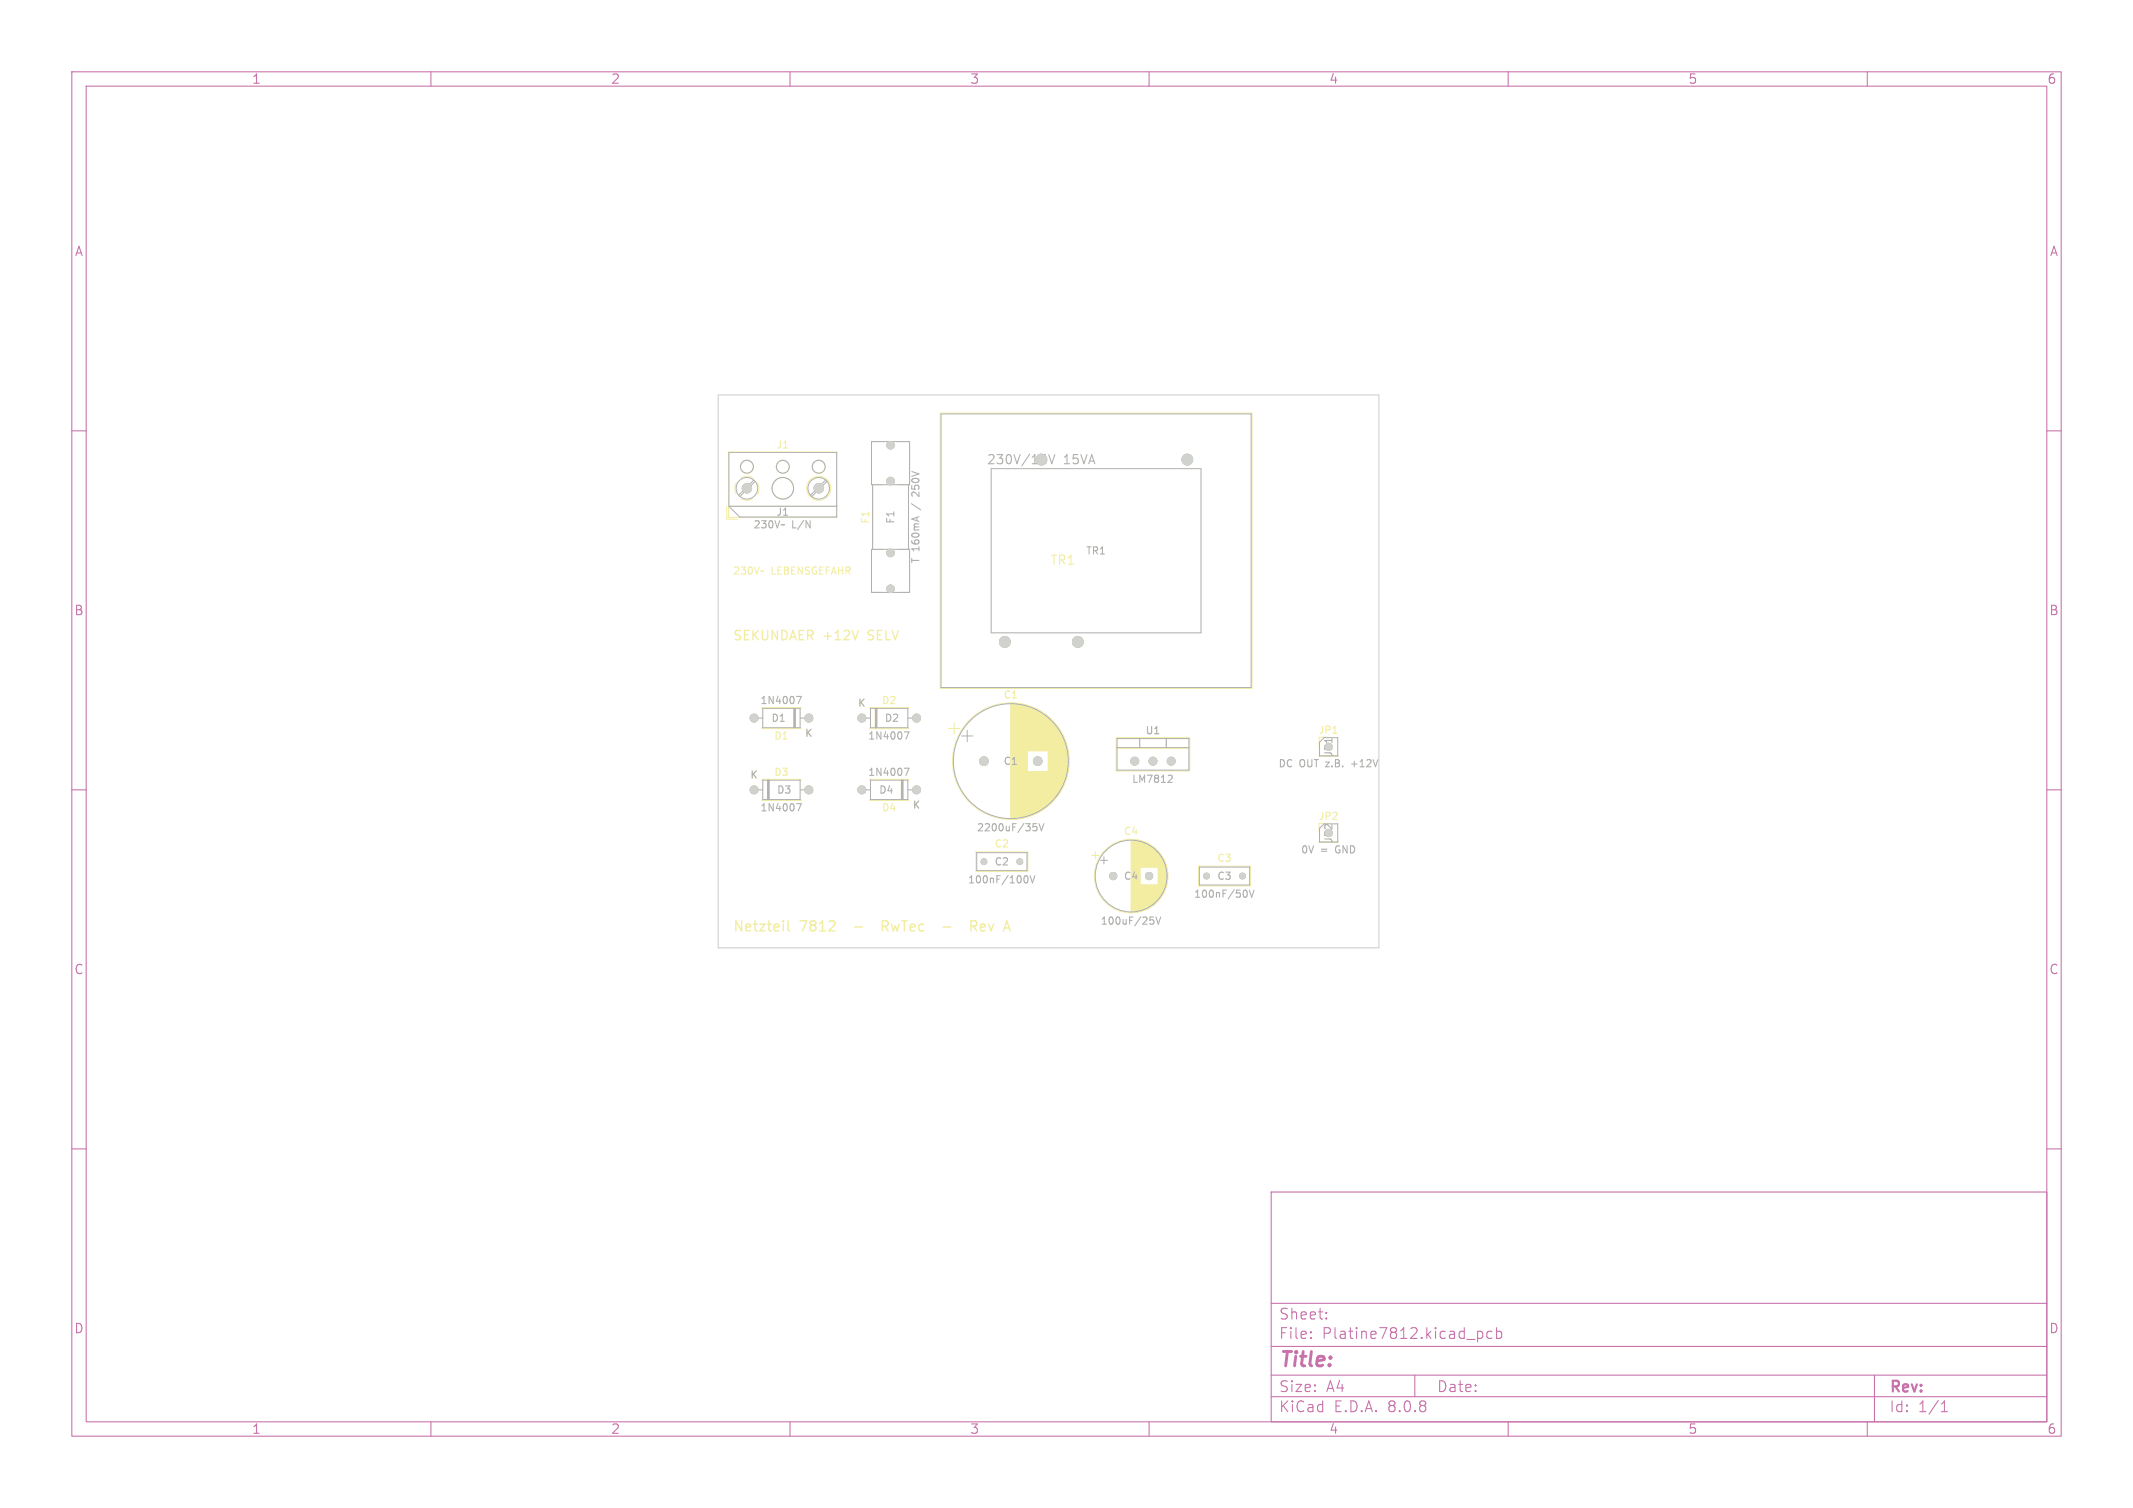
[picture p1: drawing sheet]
<svg xmlns="http://www.w3.org/2000/svg" width="297mm" height="210mm" viewBox="0 0 297 210" stroke-linecap="round" stroke-linejoin="round" font-family="sans-serif">
<defs><g id="words">
<text font-size="2.8" fill="#c872ab" x="178" y="190.9">Title:</text>
<g font-size="2.1" fill="#c872ab">
<text x="178" y="184">Sheet:</text>
<text x="178" y="186.7">File:</text>
<text x="184.1" y="186.7">Platine7812.kicad_pcb</text>
<text x="178" y="196.9">KiCad</text>
<text x="178" y="194.1">Size:</text>
<text x="184.7" y="194.1">A4</text>
<text x="185.7" y="196.9">E.D.A.</text>
<text x="193.3" y="196.9">8.0.8</text>
<text x="200" y="194.1">Date:</text>
<text x="263" y="194.3">Rev:</text>
<text x="263" y="196.9">Id:</text>
<text x="267.1" y="196.9">1/1</text>
</g>
<g font-size="1.9" fill="#f2eda1">
<text x="102" y="130">Netzteil</text>
<text x="111.4" y="130">7812</text>
<text x="124" y="130">RwTec</text>
<text x="137.6" y="130">Rev</text>
</g>
<g font-size="1.8" fill="#c872ab">
<text x="35" y="11.9">1</text>
<text x="85" y="11.9">2</text>
<text x="135" y="11.9">3</text>
<text x="185" y="11.9">4</text>
<text x="235" y="11.9">5</text>
<text x="285" y="11.9">6</text>
<text x="10.3" y="35.9">A</text>
<text x="285.4" y="35.9">A</text>
<text x="10.3" y="85.9">B</text>
<text x="285.3" y="85.9">B</text>
<text x="10.3" y="135.9">C</text>
<text x="285.3" y="135.9">C</text>
<text x="10.3" y="185.9">D</text>
<text x="285.3" y="185.9">D</text>
<text x="35" y="199.9">1</text>
<text x="85" y="199.9">2</text>
<text x="135" y="199.9">3</text>
<text x="185" y="199.9">4</text>
<text x="235" y="199.9">5</text>
<text x="285" y="199.9">6</text>
</g>
<g font-size="1.8" fill="#afafaf">
<text x="137.3" y="64.9">230V/15V</text>
<text x="148.1" y="64.9">15VA</text>
</g>
<g font-size="1.8" fill="#f2eda1">
<text x="146.2" y="78.9">TR1</text>
<text x="102" y="89.4">SEKUNDAER</text>
<text x="114.6" y="89.4">+12V</text>
<text x="121.1" y="89.4">SELV</text>
</g>
<g font-size="1.4" fill="#f2eda1">
<text x="108" y="62.7">J1</text>
<text x="121.2" y="73" transform="rotate(-90 121.2 73)">F1</text>
<text x="102" y="80.2">230V~</text>
<text x="107.4" y="80.2">LEBENSGEFAHR</text>
<text x="122.7" y="98.3">D2</text>
<text x="139.6" y="97.5">C1</text>
<text x="107.7" y="103.2">D1</text>
<text x="183.5" y="102.4">JP1</text>
<text x="107.7" y="108.3">D3</text>
<text x="122.7" y="113.2">D4</text>
<text x="138.4" y="118.2">C2</text>
<text x="156.4" y="116.5">C4</text>
<text x="169.4" y="120.2">C3</text>
</g>
<g font-size="1.4" fill="#afafaf">
<text x="128.2" y="70.7" transform="rotate(-90 128.2 70.7)">/</text>
<text x="128.2" y="68.7" transform="rotate(-90 128.2 68.7)">250V</text>
<text x="104.8" y="73.8">230V~</text>
<text x="108" y="72">J1</text>
<text x="110.3" y="73.8">L/N</text>
<text x="124.7" y="73" transform="rotate(-90 124.7 73)">F1</text>
<text x="151.1" y="77.4">TR1</text>
<text x="128.2" y="78.6" transform="rotate(-90 128.2 78.6)">T 160mA</text>
<text x="105.8" y="98.3">1N4007</text>
<text x="107.3" y="100.7">D1</text>
<text x="119.4" y="98.6">K</text>
<text x="123.1" y="100.7">D2</text>
<text x="112" y="102.8">K</text>
<text x="120.8" y="103.2">1N4007</text>
<text x="139.6" y="106.7">C1</text>
<text x="159.4" y="102.5">U1</text>
<text x="177.9" y="107.1">DC</text>
<text x="180.9" y="107.1">OUT z.B.</text>
<text x="188.6" y="107.1">+12V</text>
<text x="104.4" y="108.6">K</text>
<text x="105.8" y="113.2">1N4007</text>
<text x="108.1" y="110.7">D3</text>
<text x="120.8" y="108.3">1N4007</text>
<text x="122.3" y="110.7">D4</text>
<text x="127" y="112.8">K</text>
<text x="157.5" y="109.2">LM7812</text>
<text x="135.9" y="116">2200uF/35V</text>
<text x="181.1" y="119.1">0V</text>
<text x="183.5" y="114.4">JP2</text>
<text x="183.9" y="119.1">=</text>
<text x="186.1" y="119.1">GND</text>
<text x="134.7" y="123.2">100nF/100V</text>
<text x="138.4" y="120.7">C2</text>
<text x="156.4" y="122.7">C4</text>
<text x="166.2" y="125.2">100nF/50V</text>
<text x="169.4" y="122.7">C3</text>
<text x="153.2" y="129">100uF/25V</text>
</g>
<g font-size="1.4" fill="#d0d2cd">
<text x="185.7" y="105.5" transform="rotate(-90 185.7 105.5)">JP1</text>
<text x="185.7" y="117.5" transform="rotate(-90 185.7 117.5)">JP2</text>
</g>
</g></defs>
<g fill="none" stroke="#c872ab" stroke-width=".15">
<path d="M10 10h277v190h-277zM12 12h273v186h-273zM60 10v2M110 10v2M160 10v2M210 10v2M260 10v2M10 60h2M285 60h2M10 110h2M285 110h2M10 160h2"/>
<path d="M177 166h108v32h-108zM285 160h2M60 198v2M110 198v2M160 198v2M177 194.5h108M177 191.5h108M177 187.5h108M177 181.5h108M182.5 186.3h.1l-.1 .1M182.5 186.3v.1M182.5 185.5v.1"/>
<path d="M182.5 185.5h.1l-.1 .1M184.7 183.6v.1M184.7 183.6h-.1l.1 .1M184.7 182.8v.1M184.7 182.8h-.1l.1 .1M197 191.5v3M205.7 185.5l.5-.1 .3 .3v.4l-.2 .2-.1 .1-.5-.1M207.7 185.5l-.4-.1-.3 .3v.4l.2 .2 .1 .1 .4-.1M208.4 185.5l.4-.1 .3 .3v.4l-.1 .2-.2 .1-.4-.1M208.4 184.9v1.5M210 198v2M260 198v2"/>
<path d="M261 191.5v6.5M270.3 196.6h.9M270.3 195.5l.4-.4v1.5"/>
</g>
<path d="M109.1 128.2v.2M109.1 128.7v.9M109.7 128.2v1.2l.2 .2M119 129.1h1.1M123.2 129l.5 .6M123.5 128.3l-.6-.1v1.4M123.5 128.9l-.6 .1M131.3 129.1h1.1M135.2 129h.5a.38 .38 0 0 0 .3-.4 .38 .38 0 0 0-.3-.4h-.5v1.4M135.5 129l.5 .6M137.1 128.8l-.4-.1-.2 .2 .1 .7h.5M137.2 129l-.7 .2" fill="none" stroke="#f2eda1" stroke-width=".2"/>
<path d="M119.5 87.8l-.4 1.3" fill="none" stroke="#f2eda1" stroke-width=".19"/>
<path d="M185.6 102.1h.6" fill="none" stroke="#f2eda1" stroke-width=".15"/>
<g fill="none" stroke="#f2eda1" stroke-width=".14">
<path d="M130.9 57.5h43.4v38.4h-43.4zM101.2 70.6v1.7h1.5M101.4 62.9h15.2v9.2h-15.2zM101.4 70.5h15.2M102.5 67.2l-.2 .9 .2 .7M103.2 66.5l.7-.2 .9 .2M104.8 69.5l-.8 .2-.8-.2M105.5 67.2l.2 .7-.2 .9M112.8 69l-.1 .1M113 69.2l-.1 .1M115.1 66.7l-.1 .1M115.3 66.9l-.1 .1"/>
<path d="M121.5 67.5v9M122.9 61.5h-1.6v6h1.6M122.9 76.5h-1.6v6h1.6M125.1 61.5h1.5v6h-1.5M125.1 76.5h1.5v6h-1.5M126.5 67.5v9M106.1 98.5h5.4v.2M110.5 98.5v3M110.6 98.5v3M110.8 98.5v3M121.1 98.7v-.2h5.4v.2M121.9 98.5v3"/>
<path d="M122 98.5v3M122.1 98.5v3M140.7 97.9v16.2M140.8 97.9v16.2M140.9 97.9v16.2M141 97.9v16.2M141.1 97.9v16.2M141.2 97.9v16.2M141.3 97.9v16.2M141.4 97.9v16.2M141.5 98v16M141.6 98v16"/>
<path d="M141.7 98v16M141.8 98v16M141.9 98v16M142 98v16M142.1 98v16M142.2 98v16M142.2 98.1v15.8M142.3 98.1v15.8M142.4 98.1v15.8M142.5 98.1v15.8M142.6 98.1v15.8M142.7 98.2v15.7"/>
<path d="M142.7 98.2v15.6M142.8 98.2v15.6M142.9 98.2v15.6M143 98.2v15.6M143.1 98.3v6.3M143.2 98.3v6.3M143.3 98.3v6.3M143.4 98.3v6.3M143.4 98.4v6.2M143.5 98.4v6.2M143.6 98.4v6.2M143.7 98.5v6.1"/>
<path d="M143.8 98.5v6.1M143.9 98.5v6.1M143.9 98.6v6M144 98.6v6M144.1 98.6v6M144.2 98.7v5.9M144.3 98.7v5.9M144.4 98.8v5.8M144.5 98.8v5.8M144.6 98.9v5.7M144.7 98.9v5.7M144.7 99v5.6"/>
<path d="M144.8 99v5.6M144.9 99v5.6M144.9 99.1v5.5M145 99.1v5.5M145.1 99.2v5.4M145.2 99.2v5.4M145.2 99.3v5.3M145.3 99.3v5.3M145.4 99.3v5.3M145.4 99.4v5.2M145.5 99.4v5.2M145.5 99.5v5.1"/>
<path d="M145.6 99.5v5.1M145.6 99.6v5M145.7 99.6v5M145.8 99.6v5M145.8 99.7v4.9M145.9 99.7v4.9M145.9 99.8v4.8M146 99.8v12.4M146 99.9v12.2M146.1 99.9v12.2M146.2 100v12M106.1 101.3v.2h5.4v-.2"/>
<path d="M106.1 108.7v-.2h5.4v.2M106.1 111.3v.2h5.4v-.2M106.9 108.5v3M107 108.5v3M107.1 108.5v3M121.1 101.3v.2h5.4v-.2M121.1 111.3v.2h5.4v-.2M121.1 108.5h5.4v.2M125.5 108.5v3M125.6 108.5v3M125.8 108.5v3M132.1 101.4h1.6"/>
<path d="M132.9 100.6v1.6M135.9 118.6h7.2v2.8h-7.2zM143.1 107.4v6.3M143.2 107.4v6.3M143.3 107.4v6.3M143.4 107.4v6.3M143.4 107.4v6.2M143.5 107.4v6.2M143.6 107.4v6.2M143.7 107.4v6.1M143.8 107.4v6.1M143.9 107.4v6.1"/>
<path d="M143.9 107.4v6M144 107.4v6M144.1 107.4v6M144.2 107.4v5.9M144.3 107.4v5.9M144.4 107.4v5.8M144.5 107.4v5.8M144.6 107.4v5.7M144.7 107.4v5.7M144.7 107.4v5.6M144.8 107.4v5.6M144.9 107.4v5.6"/>
<path d="M144.9 107.4v5.5M145 107.4v5.5M145.1 107.4v5.4M145.2 107.4v5.4M145.2 107.4v5.3M145.3 107.4v5.3M145.4 107.4v5.3M145.4 107.4v5.2M145.5 107.4v5.2M145.5 107.4v5.1M145.6 107.4v5.1M145.7 107.4v5"/>
<path d="M145.8 107.4v5M145.8 107.4v4.9M145.9 107.4v4.9M145.9 107.4v4.8M146.3 100.1v11.8M146.4 100.2v11.6M146.5 100.3v11.4M146.6 100.4v11.2M146.7 100.5v11M146.8 100.6v10.8M146.8 100.7v10.6M146.9 100.7v10.6"/>
<path d="M147 100.8v10.4M147 100.9v10.2M147.1 100.9v10.2M147.1 101v10M147.2 101v10M147.2 101.1v9.8M147.3 101.2v9.6M147.3 101.3v9.4M147.4 101.3v9.4M147.4 101.4v9.2M147.5 101.5v9M147.6 101.6v8.8"/>
<path d="M147.6 101.7v8.6M147.7 101.8v8.4M147.7 101.9v8.2M147.8 101.9v8.2M147.8 102v8M147.8 102.1v7.8M147.9 102.1v7.8M147.9 102.2v7.6M148 102.3v7.4M148 102.4v7.2M148.1 102.5v7M148.1 102.6v6.8"/>
<path d="M148.2 102.7v6.6M148.2 102.8v6.4M148.2 102.9v6.2M148.3 103v6M148.3 103.1v5.8M148.4 103.2v5.6M148.4 103.3v5.4M148.4 103.4v5.2M148.5 103.5v5M148.5 103.6v4.8M148.6 103.8v4.4M148.6 103.9v4.2"/>
<path d="M148.6 104.1v3.8M148.7 104.2v3.6M148.7 104.4v3.2M148.8 104.6v2.8M148.8 104.9v2.2M148.8 105.2v1.6M152 119.1h1M152.5 118.6v1M155.4 102.7h10.3v4.7h-10.3zM155.4 104.2h10.3M157.5 116.9v10.2M157.6 116.9v10.2"/>
<path d="M157.7 116.9v10.2M157.8 116.9v10.2M157.9 116.9v10.2M158 116.9v10.2M158.1 117v10.1M158.1 117v10M158.2 117v10M158.3 117v10M158.4 117v10M158.5 117v10M158.6 117v10M158.7 117.1v9.8"/>
<path d="M158.7 102.7v1.5M158.8 117.1v3.7M158.9 117.1v3.7M159 117.1v3.7M159 117.2v3.6M159.1 117.2v3.6M159.2 117.2v3.6M159.3 117.2v3.6M159.3 117.3v3.5M159.4 117.3v3.5M159.5 117.3v3.5M159.6 117.4v3.4"/>
<path d="M159.7 117.4v3.4M159.8 117.5v3.3M159.9 117.5v3.3M160 117.6v3.2M160.1 117.6v3.2M160.1 117.7v3.1M160.2 117.7v3.1M160.3 117.7v3.1M160.3 117.8v3M160.4 117.8v3M160.5 117.9v2.9M160.6 118v2.8"/>
<path d="M160.7 118v2.8M160.7 118.1v2.7M160.8 118.1v2.7M160.9 118.2v2.6M161 118.3v2.5M161.1 118.4v2.4M161.2 118.5v2.3M161.3 118.6v6.8M161.3 118.7v6.6M161.4 118.7v6.6M161.5 118.8v6.4M161.5 118.9v6.2"/>
<path d="M161.6 118.9v6.2M161.6 119v6M161.7 119.1v5.8M161.7 119.2v5.6M161.8 119.2v5.6M161.8 119.3v5.4M161.9 119.4v5.2M161.9 119.5v5M162 119.6v4.8M162.1 119.7v4.6M162.1 119.8v4.4M162.1 119.9v4.2"/>
<path d="M162.2 120v4M162.4 102.7v1.5M183.7 102.7v1.3M183.7 105.3h2.6zM183.7 114.7v1.3M183.7 117.3h2.6zM158.8 123.2v3.7M158.9 123.2v3.7M159 123.2v3.7M159.1 123.2v3.6M159.2 123.2v3.6M159.3 123.2v3.6"/>
<path d="M159.3 123.2v3.5M159.4 123.2v3.5M159.5 123.2v3.5M159.6 123.2v3.4M159.7 123.2v3.4M159.8 123.2v3.3M159.9 123.2v3.3M160 123.2v3.2M160.1 123.2v3.2M160.1 123.2v3.1M160.2 123.2v3.1M160.3 123.2v3.1"/>
<path d="M160.3 123.2v3M160.4 123.2v3M160.5 123.2v2.9M160.6 123.2v2.9M160.6 123.2v2.8M160.7 123.2v2.8M160.7 123.2v2.7M160.8 123.2v2.7M160.9 123.2v2.6M161 123.2v2.5M161.1 123.2v2.4M161.2 123.2v2.3"/>
<path d="M162.2 120.1v3.8M162.3 120.2v3.6M162.3 120.3v3.4M162.3 120.4v3.2M162.4 120.5v3M162.4 120.6v2.8M162.5 120.8v2.4M162.5 120.9v2.2M162.5 121.1v1.8M162.6 121.4v1.2M166.9 120.6h7.2v2.8h-7.2z"/>
<circle cx="104" cy="65" r=".9"/>
<circle cx="109" cy="68" r="1.5"/>
<circle cx="109" cy="65" r=".9"/>
<circle cx="114" cy="68" r="1.68"/>
<circle cx="114" cy="65" r=".9"/>
<circle cx="140.7" cy="106" r="8.1"/>
<circle cx="157.5" cy="122" r="5.1"/>
</g>
<g fill="#f2eda1" stroke="#f2eda1" stroke-width=".14">
<circle cx="145" cy="64" r=".75"/>
<circle cx="165.3" cy="64" r=".75"/>
<circle cx="150.1" cy="89.4" r=".75"/>
<circle cx="139.9" cy="89.4" r=".75"/>
<circle cx="124" cy="82" r=".52"/>
<circle cx="124" cy="77" r=".52"/>
<circle cx="124" cy="67" r=".52"/>
<circle cx="124" cy="62" r=".52"/>
<circle cx="137" cy="120" r=".4"/>
<circle cx="142" cy="120" r=".4"/>
<circle cx="137" cy="106" r=".6"/>
<circle cx="144.5" cy="106" r=".6"/>
<circle cx="104" cy="68" r=".65"/>
<circle cx="114" cy="68" r=".65"/>
<circle cx="155" cy="122" r=".5"/>
<circle cx="160" cy="122" r=".5"/>
<circle cx="158" cy="106" r=".55"/>
<circle cx="160.5" cy="106" r=".55"/>
<circle cx="163.1" cy="106" r=".55"/>
<circle cx="168" cy="122" r=".4"/>
<circle cx="173" cy="122" r=".4"/>
<circle cx="112.6" cy="100" r=".55"/>
<circle cx="105" cy="100" r=".55"/>
<circle cx="120" cy="100" r=".55"/>
<circle cx="127.6" cy="100" r=".55"/>
<circle cx="127.6" cy="110" r=".55"/>
<circle cx="120" cy="110" r=".55"/>
<circle cx="105" cy="110" r=".55"/>
<circle cx="112.6" cy="110" r=".55"/>
</g>
<g fill="none" stroke="#afafaf" stroke-width=".15">
<path d="M128 68.5v.6l-.6-.5M146 63.3l.5 1.3 .4-1.3M110.9 97h.7l-.5 1M110.9 111.9h.7l-.5 1M125.9 101.9h.7l-.5 1M125.9 107h.7l-.5 1M143.9 114.7h.4M144 115.1h.2l.2 .2-.1 .4h-.3M144.7 114.7l.3 1 .3-1M162.8 108h.3l.1 .2-.6 .8h.6M185.5 102.8v.6M142.7 122h.1a.53 .53 0 0 1 .4 .5 .53 .53 0 0 1-.4 .5l-.1-.1"/>
<path d="M143.4 122l.4 1 .3-1M160.1 127.7h.5M160.2 128.1h.3l.2 .2-.1 .4h-.4M161 127.7l.3 1 .3-1M173.4 124a.63 .63 0 0 1 0 1M174 124l.3 1 .3-1"/>
</g>
<g fill="none" stroke="#afafaf" stroke-width=".14">
<path d="M131 57.7h43.2v38.1h-43.2zM101.5 63h15v9h-13.5l-1.5-1.5zM101.5 70.5h15M105 66.9l-2.1 2.1M105.1 67l-2.1 2.1M115 66.9l-2.1 2.1M115.1 67l-2.1 2.1M121.3 61.5h5.3v6h-5.3zM121.3 76.5h5.3v6h-5.3zM121.5 67.5v9M126.5 67.5v9M138 65.3h29.2v22.8h-29.2z"/>
<path d="M106.2 98.7h5.2v2.7h-5.2zM110.5 98.7v2.7M110.6 98.7v2.7M110.7 98.7v2.7M121.2 98.7h5.2v2.7h-5.2zM121.9 98.7v2.7M122 98.7v2.7M122.1 98.7v2.7M105 100h1.2M105 110h1.2M106.2 108.7h5.2v2.7h-5.2zM106.9 108.7v2.7"/>
<path d="M107 108.7v2.7M107.1 108.7v2.7M111.4 100h1.2M111.4 110h1.2M120 100h1.2M120 110h1.2M121.2 108.7h5.2v2.7h-5.2zM125.5 108.7v2.7M125.6 108.7v2.7M125.7 108.7v2.7M126.4 100h1.2M126.4 110h1.2"/>
<path d="M133.9 102.5h1.6M134.7 101.7v1.6M136 118.8h7v2.5h-7zM153.2 119.8h1M153.7 119.3v1M155.5 102.9h10v4.4h-10zM155.5 104.1h10M158.7 102.9v1.2M162.4 102.9v1.2M183.7 103.4l.7-.7h1.9v2.6h-2.6zM184.4 114.7l-.7 .7v1.9h2.6v-2.6M167 120.8h7v2.5h-7z"/>
<circle cx="104" cy="68" r="1.5"/>
<circle cx="104" cy="65" r=".9"/>
<circle cx="109" cy="68" r="1.5"/>
<circle cx="109" cy="65" r=".9"/>
<circle cx="114" cy="68" r="1.5"/>
<circle cx="114" cy="65" r=".9"/>
<circle cx="140.7" cy="106" r="8"/>
<circle cx="157.5" cy="122" r="5"/>
</g>
<g fill="#afafaf" stroke="#afafaf" stroke-width=".14">
<circle cx="145" cy="64" r=".75"/>
<circle cx="165.3" cy="64" r=".75"/>
<circle cx="150.1" cy="89.4" r=".75"/>
<circle cx="139.9" cy="89.4" r=".75"/>
<circle cx="124" cy="82" r=".52"/>
<circle cx="124" cy="77" r=".52"/>
<circle cx="124" cy="67" r=".52"/>
<circle cx="124" cy="62" r=".52"/>
<circle cx="137" cy="120" r=".4"/>
<circle cx="142" cy="120" r=".4"/>
<circle cx="137" cy="106" r=".6"/>
<circle cx="144.5" cy="106" r=".6"/>
<circle cx="104" cy="68" r=".65"/>
<circle cx="114" cy="68" r=".65"/>
<circle cx="155" cy="122" r=".5"/>
<circle cx="160" cy="122" r=".5"/>
<circle cx="158" cy="106" r=".55"/>
<circle cx="160.5" cy="106" r=".55"/>
<circle cx="163.1" cy="106" r=".55"/>
<circle cx="168" cy="122" r=".4"/>
<circle cx="173" cy="122" r=".4"/>
<circle cx="112.6" cy="100" r=".55"/>
<circle cx="105" cy="100" r=".55"/>
<circle cx="120" cy="100" r=".55"/>
<circle cx="127.6" cy="100" r=".55"/>
<circle cx="127.6" cy="110" r=".55"/>
<circle cx="120" cy="110" r=".55"/>
<circle cx="105" cy="110" r=".55"/>
<circle cx="112.6" cy="110" r=".55"/>
</g>
<path d="M100 55h92v77h-92z" fill="none" stroke="#d0d2cd" stroke-width=".15"/>
<g fill="#d0d2cd" stroke="#d0d2cd" stroke-width=".14">
<circle cx="145" cy="64" r=".75"/>
<circle cx="165.3" cy="64" r=".75"/>
<circle cx="150.1" cy="89.4" r=".75"/>
<circle cx="139.9" cy="89.4" r=".75"/>
<circle cx="124" cy="82" r=".52"/>
<circle cx="124" cy="77" r=".52"/>
<circle cx="124" cy="67" r=".52"/>
<circle cx="124" cy="62" r=".52"/>
<circle cx="137" cy="120" r=".4"/>
<circle cx="142" cy="120" r=".4"/>
<circle cx="137" cy="106" r=".6"/>
<circle cx="144.5" cy="106" r=".6"/>
<circle cx="104" cy="68" r=".65"/>
<circle cx="114" cy="68" r=".65"/>
<circle cx="155" cy="122" r=".5"/>
<circle cx="160" cy="122" r=".5"/>
<circle cx="158" cy="106" r=".55"/>
<circle cx="160.5" cy="106" r=".55"/>
<circle cx="163.1" cy="106" r=".55"/>
<circle cx="168" cy="122" r=".4"/>
<circle cx="173" cy="122" r=".4"/>
<circle cx="112.6" cy="100" r=".55"/>
<circle cx="105" cy="100" r=".55"/>
<circle cx="120" cy="100" r=".55"/>
<circle cx="127.6" cy="100" r=".55"/>
<circle cx="127.6" cy="110" r=".55"/>
<circle cx="120" cy="110" r=".55"/>
<circle cx="105" cy="110" r=".55"/>
<circle cx="112.6" cy="110" r=".55"/>
</g>
<use href="#words"/>
</svg>
